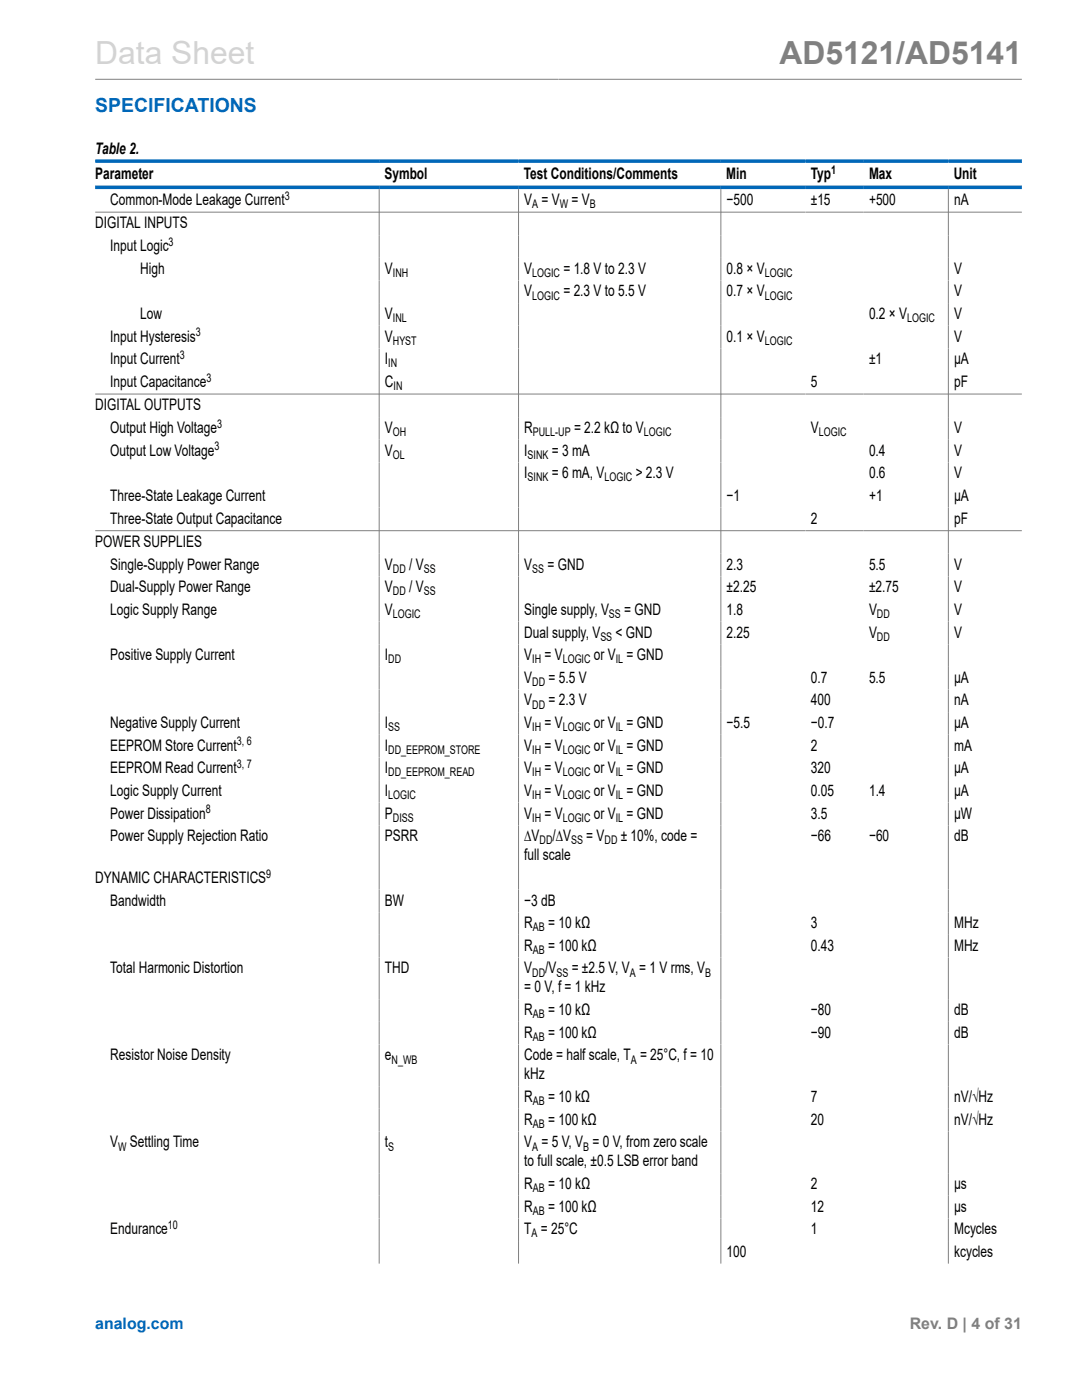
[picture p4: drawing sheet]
<svg xmlns="http://www.w3.org/2000/svg" width="216mm" height="279mm" viewBox="0 0 216 279" stroke-linecap="round" stroke-linejoin="round" font-family="sans-serif">
<defs><g id="words">
<text font-size="6.3" fill="#d3d3d3" x="19" y="12.7">Data Sheet</text>
<text font-size="6.3" fill="#808080" x="155.5" y="12.7">AD5121/AD5141</text>
<text font-size="3.9" fill="#0067b8" x="19" y="22.3">SPECIFICATIONS</text>
<g font-size="3.2">
<text x="19" y="30.8">Table 2.</text>
<text x="19" y="35.7">Parameter</text>
<text x="76.7" y="35.7">Symbol</text>
<text x="104.5" y="35.7">Test Conditions/Comments</text>
<text x="144.9" y="35.7">Min</text>
<text x="161.8" y="35.7">Typ</text>
<text x="173.4" y="35.7">Max</text>
<text x="190.3" y="35.7">Unit</text>
<text x="22" y="40.9">Common-Mode Leakage Current</text>
<text x="104.6" y="40.9">V = V</text>
<text x="114" y="40.9">= V</text>
<text x="145" y="40.9">−500</text>
<text x="161.8" y="40.9">±15</text>
<text x="173.4" y="40.9">+500</text>
<text x="190.4" y="40.9">nA</text>
<text x="19" y="45.6">DIGITAL INPUTS</text>
<text x="22" y="50.1">Input Logic</text>
<text x="28" y="54.6">High</text>
<text x="76.8" y="54.6">V</text>
<text x="104.6" y="54.6">V</text>
<text x="104.6" y="59.1">V</text>
<text x="112.4" y="54.6">= 1.8 V to 2.3 V</text>
<text x="112.4" y="59.1">= 2.3 V to 5.5 V</text>
<text x="145" y="54.6">0.8 × V</text>
<text x="145" y="59.1">0.7 × V</text>
<text x="190.4" y="54.6">V</text>
<text x="190.4" y="59.1">V</text>
<text x="28" y="63.7">Low</text>
<text x="76.8" y="63.7">V</text>
<text x="173.4" y="63.7">0.2 × V</text>
<text x="190.4" y="63.7">V</text>
<text x="22" y="68.2">Input Hysteresis</text>
<text x="76.8" y="68.2">V</text>
<text x="145" y="68.2">0.1 × V</text>
<text x="190.4" y="68.2">V</text>
<text x="22" y="72.7">Input Current</text>
<text x="22" y="77.2">Input Capacitance</text>
<text x="76.8" y="77.2">C</text>
<text x="76.8" y="72.7">I</text>
<text x="161.8" y="77.2">5</text>
<text x="173.4" y="72.7">±1</text>
<text x="190.4" y="72.7">µA</text>
<text x="190.4" y="77.2">pF</text>
<text x="19" y="81.9">DIGITAL OUTPUTS</text>
<text x="22" y="86.4">Output High Voltage</text>
<text x="76.8" y="86.4">V</text>
<text x="104.6" y="86.4">R</text>
<text x="114.5" y="86.4">= 2.2 kΩ to V</text>
<text x="161.8" y="86.4">V</text>
<text x="190.4" y="86.4">V</text>
<text x="22" y="90.9">Output Low Voltage</text>
<text x="76.8" y="90.9">V</text>
<text x="104.6" y="95.4">I</text>
<text x="104.6" y="90.9">I</text>
<text x="110.1" y="90.9">= 3 mA</text>
<text x="110.1" y="95.4">= 6 mA, V</text>
<text x="126.8" y="95.4">&gt; 2.3 V</text>
<text x="173.4" y="90.9">0.4</text>
<text x="173.4" y="95.4">0.6</text>
<text x="190.4" y="90.9">V</text>
<text x="190.4" y="95.4">V</text>
<text x="22" y="100">Three-State Leakage Current</text>
<text x="145" y="100">−1</text>
<text x="173.4" y="100">+1</text>
<text x="190.4" y="100">µA</text>
<text x="22" y="104.5">Three-State Output Capacitance</text>
<text x="161.8" y="104.5">2</text>
<text x="190.4" y="104.5">pF</text>
<text x="19" y="109.2">POWER SUPPLIES</text>
<text x="22" y="113.7">Single-Supply Power Range</text>
<text x="76.8" y="113.7">V</text>
<text x="81.6" y="113.7">/ V</text>
<text x="104.6" y="113.7">V</text>
<text x="109.2" y="113.7">= GND</text>
<text x="145" y="113.7">2.3</text>
<text x="173.4" y="113.7">5.5</text>
<text x="190.4" y="113.7">V</text>
<text x="22" y="118.2">Dual-Supply Power Range</text>
<text x="76.8" y="118.2">V</text>
<text x="81.6" y="118.2">/ V</text>
<text x="145" y="118.2">±2.25</text>
<text x="173.4" y="118.2">±2.75</text>
<text x="190.4" y="118.2">V</text>
<text x="22" y="122.7">Logic Supply Range</text>
<text x="76.8" y="122.7">V</text>
<text x="104.6" y="122.7">Single supply, V</text>
<text x="124.6" y="122.7">= GND</text>
<text x="145" y="122.7">1.8</text>
<text x="173.4" y="122.7">V</text>
<text x="190.4" y="122.7">V</text>
<text x="22" y="131.7">Positive Supply Current</text>
<text x="76.8" y="131.7">I</text>
<text x="104.6" y="131.7">V</text>
<text x="104.6" y="127.2">Dual supply, V</text>
<text x="108.7" y="131.7">= V</text>
<text x="118.5" y="131.7">or V = GND</text>
<text x="122.8" y="127.2">&lt; GND</text>
<text x="145" y="127.2">2.25</text>
<text x="173.4" y="127.2">V</text>
<text x="190.4" y="127.2">V</text>
<text x="104.6" y="136.3">V</text>
<text x="109.4" y="136.3">= 5.5 V</text>
<text x="161.8" y="136.3">0.7</text>
<text x="173.4" y="136.3">5.5</text>
<text x="190.4" y="136.3">µA</text>
<text x="104.6" y="140.8">V</text>
<text x="109.4" y="140.8">= 2.3 V</text>
<text x="161.8" y="140.8">400</text>
<text x="190.4" y="140.8">nA</text>
<text x="22" y="145.3">Negative Supply Current</text>
<text x="22" y="149.8">EEPROM Store Current</text>
<text x="76.8" y="145.3">I</text>
<text x="76.8" y="149.8">I</text>
<text x="104.6" y="149.8">V</text>
<text x="104.6" y="145.3">V</text>
<text x="108.6" y="145.3">= V</text>
<text x="108.7" y="149.8">= V</text>
<text x="118.5" y="149.8">or V = GND</text>
<text x="118.5" y="145.3">or V = GND</text>
<text x="145" y="145.3">−5.5</text>
<text x="161.8" y="149.8">2</text>
<text x="161.8" y="145.3">−0.7</text>
<text x="190.4" y="149.8">mA</text>
<text x="190.4" y="145.3">µA</text>
<text x="22" y="154.3">EEPROM Read Current</text>
<text x="76.8" y="154.3">I</text>
<text x="104.6" y="154.3">V</text>
<text x="108.7" y="154.3">= V</text>
<text x="118.5" y="154.3">or V = GND</text>
<text x="161.8" y="154.3">320</text>
<text x="190.4" y="154.3">µA</text>
<text x="22" y="158.8">Logic Supply Current</text>
<text x="76.8" y="158.8">I</text>
<text x="104.6" y="158.8">V</text>
<text x="108.6" y="158.8">= V</text>
<text x="118.5" y="158.8">or V = GND</text>
<text x="161.8" y="158.8">0.05</text>
<text x="173.4" y="158.8">1.4</text>
<text x="190.4" y="158.8">µA</text>
<text x="22" y="163.4">Power Dissipation</text>
<text x="22" y="167.9">Power Supply Rejection Ratio</text>
<text x="76.8" y="163.4">P</text>
<text x="76.8" y="167.9">PSRR</text>
<text x="104.6" y="163.4">V</text>
<text x="104.6" y="167.9">∆V</text>
<text x="108.6" y="163.4">= V</text>
<text x="110.2" y="167.9">/∆V</text>
<text x="117" y="167.9">= V</text>
<text x="118.5" y="163.4">or V = GND</text>
<text x="123.9" y="167.9">± 10%, code =</text>
<text x="161.8" y="167.9">−66</text>
<text x="161.8" y="163.4">3.5</text>
<text x="173.4" y="167.9">−60</text>
<text x="190.4" y="167.9">dB</text>
<text x="190.4" y="163.4">µW</text>
<text x="104.6" y="171.7">full scale</text>
<text x="19" y="176.2">DYNAMIC CHARACTERISTICS</text>
<text x="22" y="180.7">Bandwidth</text>
<text x="76.8" y="180.7">BW</text>
<text x="104.6" y="180.7">−3 dB</text>
<text x="104.6" y="185.2">R</text>
<text x="109.4" y="185.2">= 10 kΩ</text>
<text x="161.8" y="185.2">3</text>
<text x="190.4" y="185.2">MHz</text>
<text x="104.6" y="189.7">R</text>
<text x="109.4" y="189.7">= 100 kΩ</text>
<text x="161.8" y="189.7">0.43</text>
<text x="190.4" y="189.7">MHz</text>
<text x="22" y="194.3">Total Harmonic Distortion</text>
<text x="76.8" y="194.3">THD</text>
<text x="104.6" y="194.3">V</text>
<text x="108.8" y="194.3">/V</text>
<text x="114.1" y="194.3">= ±2.5 V, V = 1 V rms, V</text>
<text x="104.6" y="198.1">= 0 V, f = 1 kHz</text>
<text x="104.6" y="202.6">R</text>
<text x="109.4" y="202.6">= 10 kΩ</text>
<text x="161.8" y="202.6">−80</text>
<text x="190.4" y="202.6">dB</text>
<text x="104.6" y="207.1">R</text>
<text x="109.4" y="207.1">= 100 kΩ</text>
<text x="161.8" y="207.1">−90</text>
<text x="190.4" y="207.1">dB</text>
<text x="22" y="211.6">Resistor Noise Density</text>
<text x="76.8" y="211.6">e</text>
<text x="104.6" y="211.6">Code = half scale, T = 25°C, f = 10</text>
<text x="104.6" y="215.4">kHz</text>
<text x="104.6" y="219.9">R</text>
<text x="109.4" y="219.9">= 10 kΩ</text>
<text x="161.8" y="219.9">7</text>
<text x="190.4" y="219.9">nV/√Hz</text>
<text x="104.6" y="224.5">R</text>
<text x="109.4" y="224.5">= 100 kΩ</text>
<text x="161.8" y="224.5">20</text>
<text x="190.4" y="224.5">nV/√Hz</text>
<text x="22" y="229">V</text>
<text x="25.9" y="229">Settling Time</text>
<text x="76.8" y="229">t</text>
<text x="104.6" y="229">V = 5 V, V = 0 V, from zero scale</text>
<text x="104.6" y="232.8">to full scale, ±0.5 LSB error band</text>
<text x="104.6" y="237.3">R</text>
<text x="109.4" y="237.3">= 10 kΩ</text>
<text x="161.8" y="237.3">2</text>
<text x="190.4" y="237.3">µs</text>
<text x="104.6" y="241.8">R</text>
<text x="109.4" y="241.8">= 100 kΩ</text>
<text x="161.8" y="241.8">12</text>
<text x="190.4" y="241.8">µs</text>
<text x="22" y="246.3">Endurance</text>
<text x="104.6" y="246.3">T = 25°C</text>
<text x="145" y="250.8">100</text>
<text x="161.8" y="246.3">1</text>
<text x="190.4" y="246.3">Mcycles</text>
<text x="190.4" y="250.8">kcycles</text>
</g>
<text font-size="3.2" fill="#0067b8" x="19" y="265.3">analog.com</text>
<text font-size="3.2" fill="#808080" x="181.5" y="265.3">Rev. D | 4 of 31</text>
<g font-size="2.4">
<text x="165.8" y="34.6">1</text>
<text x="56.8" y="39.9">3</text>
<text x="106.2" y="41.5">A</text>
<text x="111.7" y="41.5">W</text>
<text x="117.7" y="41.5">B</text>
<text x="33.6" y="49.1">3</text>
<text x="78.4" y="55.3">INH</text>
<text x="106.2" y="55.3">LOGIC</text>
<text x="106.2" y="59.8">LOGIC</text>
<text x="152.6" y="55.3">LOGIC</text>
<text x="152.6" y="59.8">LOGIC</text>
<text x="78.4" y="64.3">INL</text>
<text x="181" y="64.3">LOGIC</text>
<text x="35.9" y="71.6">3</text>
<text x="39.1" y="67.1">3</text>
<text x="78.4" y="68.8">HYST</text>
<text x="152.6" y="68.8">LOGIC</text>
<text x="41.2" y="76.2">3</text>
<text x="77.5" y="73.3">IN</text>
<text x="78.5" y="77.8">IN</text>
<text x="42.8" y="89.9">3</text>
<text x="43.3" y="85.4">3</text>
<text x="78.4" y="87.1">OH</text>
<text x="106.3" y="87.1">PULL-UP</text>
<text x="128.5" y="87.1">LOGIC</text>
<text x="163.4" y="87.1">LOGIC</text>
<text x="78.4" y="91.6">OL</text>
<text x="105.3" y="91.6">SINK</text>
<text x="105.3" y="96.1">SINK</text>
<text x="120.6" y="96.1">LOGIC</text>
<text x="78.4" y="114.3">DD</text>
<text x="78.4" y="118.8">DD</text>
<text x="84.5" y="114.3">SS</text>
<text x="84.5" y="118.8">SS</text>
<text x="106.2" y="114.3">SS</text>
<text x="78.4" y="123.4">LOGIC</text>
<text x="121.5" y="123.4">SS</text>
<text x="175" y="123.4">DD</text>
<text x="119.8" y="127.9">SS</text>
<text x="175" y="127.9">DD</text>
<text x="77.5" y="132.4">DD</text>
<text x="106.2" y="136.9">DD</text>
<text x="106.2" y="132.4">IH</text>
<text x="112.3" y="132.4">LOGIC</text>
<text x="122.9" y="132.4">IL</text>
<text x="106.2" y="141.4">DD</text>
<text x="47.3" y="148.8">3, 6</text>
<text x="77.5" y="145.9">SS</text>
<text x="106.2" y="145.9">IH</text>
<text x="112.3" y="145.9">LOGIC</text>
<text x="122.9" y="145.9">IL</text>
<text x="47.3" y="153.3">3, 7</text>
<text x="77.5" y="150.4">DD_EEPROM_STORE</text>
<text x="77.5" y="155">DD_EEPROM_READ</text>
<text x="106.2" y="150.4">IH</text>
<text x="106.2" y="155">IH</text>
<text x="112.3" y="150.4">LOGIC</text>
<text x="112.3" y="155">LOGIC</text>
<text x="122.9" y="150.4">IL</text>
<text x="122.9" y="155">IL</text>
<text x="77.5" y="159.5">LOGIC</text>
<text x="106.2" y="159.5">IH</text>
<text x="112.3" y="159.5">LOGIC</text>
<text x="122.9" y="159.5">IL</text>
<text x="41.1" y="162.3">8</text>
<text x="78.4" y="164">DISS</text>
<text x="106.2" y="164">IH</text>
<text x="112.3" y="164">LOGIC</text>
<text x="122.9" y="164">IL</text>
<text x="107.7" y="168.5">DD</text>
<text x="113.9" y="168.5">SS</text>
<text x="120.6" y="168.5">DD</text>
<text x="53.1" y="175.1">9</text>
<text x="106.3" y="185.9">AB</text>
<text x="106.3" y="190.4">AB</text>
<text x="106.2" y="194.9">DD</text>
<text x="111" y="194.9">SS</text>
<text x="125.7" y="194.9">A</text>
<text x="140.7" y="194.9">B</text>
<text x="106.3" y="203.2">AB</text>
<text x="106.3" y="207.7">AB</text>
<text x="78.1" y="212.3">N_WB</text>
<text x="125.9" y="212.3">A</text>
<text x="106.3" y="220.6">AB</text>
<text x="106.3" y="225.1">AB</text>
<text x="23.6" y="229.6">W</text>
<text x="77.5" y="229.6">S</text>
<text x="106.2" y="229.6">A</text>
<text x="116.4" y="229.6">B</text>
<text x="106.3" y="237.9">AB</text>
<text x="33.5" y="245.3">10</text>
<text x="106.3" y="242.5">AB</text>
<text x="106.1" y="247">A</text>
</g>
</g></defs>
<path d="M19 15.8h184.9M75.7 37.7v214.5M103.5 37.7v214.5M143.8 37.7v214.5M189.2 37.7v214.5M19 42.3h184.9M19 78.6h184.9M19 105.9h184.9" fill="none" stroke="#808080" stroke-width=".2"/>
<path d="M19 32.2h184.9M19 37.4h184.9" fill="none" stroke="#0067b8" stroke-width=".71"/>
<use href="#words"/>
</svg>
